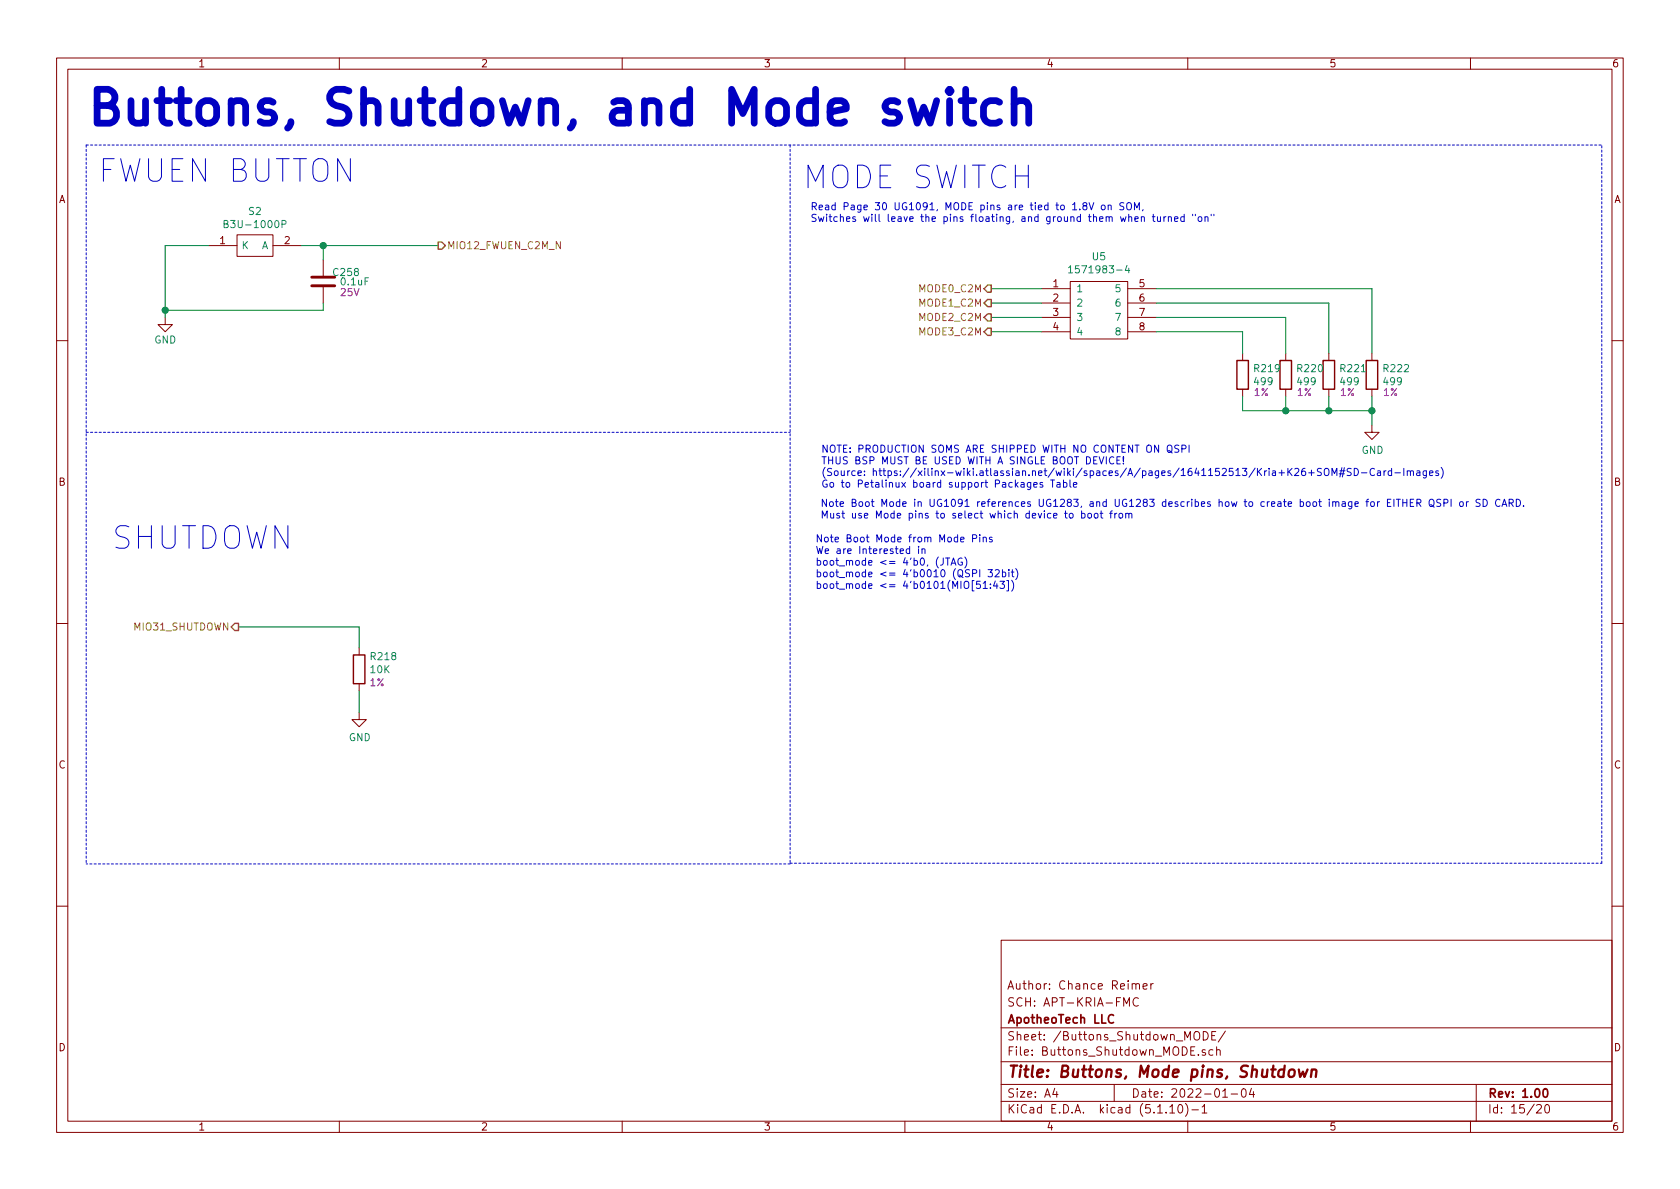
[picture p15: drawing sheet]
<svg xmlns="http://www.w3.org/2000/svg" width="297mm" height="210mm" viewBox="0 0 297 210" stroke-linecap="round" stroke-linejoin="round" font-family="sans-serif">
<defs><g id="words">
<text font-size="8.3" fill="#0000c2" x="15" y="22.1">Buttons, Shutdown, and Mode switch</text>
<g font-size="5.6" fill="#0000c2">
<text x="17.3" y="32.3">FWUEN BUTTON</text>
<text x="141.9" y="33.4">MODE SWITCH</text>
<text x="19.7" y="97.1">SHUTDOWN</text>
</g>
<text font-size="2.8" fill="#840000" x="178" y="190.5">Title: Buttons, Mode pins, Shutdown</text>
<g font-size="2.1" fill="#840000">
<text x="178" y="178">SCH: APT-KRIA-FMC</text>
<text x="178" y="175">Author: Chance Reimer</text>
<text x="178" y="184">Sheet: /Buttons_Shutdown_MODE/</text>
<text x="178" y="181">ApotheoTech LLC</text>
<text x="178" y="186.7">File: Buttons_Shutdown_MODE.sch</text>
<text x="178" y="196.9">KiCad E.D.A. kicad (5.1.10)-1</text>
<text x="178" y="194.1">Size: A4</text>
<text x="200" y="194.1">Date: 2022-01-04</text>
<text x="263" y="194.1">Rev: 1.00</text>
<text x="263" y="196.9">Id: 15/20</text>
</g>
<g font-size="1.8" fill="#840000">
<text x="35" y="11.9">1</text>
<text x="85" y="11.9">2</text>
<text x="135" y="11.9">3</text>
<text x="185" y="11.9">4</text>
<text x="235" y="11.9">5</text>
<text x="285" y="11.9">6</text>
<text x="10.4" y="35.9">A</text>
<text x="285.4" y="35.9">A</text>
<text x="38.9" y="43.2">1</text>
<text x="50.3" y="43.2">2</text>
<text x="186.2" y="50.8">1</text>
<text x="186.2" y="53.3">2</text>
<text x="201.4" y="50.8">5</text>
<text x="201.4" y="53.3">6</text>
<text x="186.2" y="55.9">3</text>
<text x="186.2" y="58.4">4</text>
<text x="201.4" y="55.9">7</text>
<text x="201.4" y="58.4">8</text>
<text x="10.4" y="85.9">B</text>
<text x="285.4" y="85.9">B</text>
<text x="10.4" y="135.9">C</text>
<text x="285.4" y="135.9">C</text>
<text x="10.4" y="185.9">D</text>
<text x="285.4" y="185.9">D</text>
<text x="35" y="199.9">1</text>
<text x="85" y="199.9">2</text>
<text x="135" y="199.9">3</text>
<text x="185" y="199.9">4</text>
<text x="235" y="199.9">5</text>
<text x="285" y="199.9">6</text>
</g>
<g font-size="1.8" fill="#008484">
<text x="40.5" y="40.3">B3U-1000P</text>
<text x="44" y="38">S2</text>
<text x="42.7" y="44.1">K</text>
<text x="46.2" y="44.1">A</text>
<text x="193.2" y="46">U5</text>
<text x="59.1" y="48.8">C258</text>
<text x="60.4" y="50.5">0.1uF</text>
<text x="190.1" y="48.3">1571983-4</text>
<text x="190.2" y="51.7">1</text>
<text x="197.4" y="51.7">5</text>
<text x="190.2" y="54.2">2</text>
<text x="190.2" y="56.8">3</text>
<text x="190.2" y="59.3">4</text>
<text x="197.4" y="54.2">6</text>
<text x="197.4" y="56.8">7</text>
<text x="197.4" y="59.3">8</text>
<text x="27.3" y="60.8">GND</text>
<text x="221.9" y="65.8">R219</text>
<text x="229.5" y="65.8">R220</text>
<text x="237.1" y="65.8">R221</text>
<text x="244.8" y="65.8">R222</text>
<text x="221.9" y="68.1">499</text>
<text x="229.5" y="68.1">499</text>
<text x="237.1" y="68.1">499</text>
<text x="244.8" y="68.1">499</text>
<text x="240.7" y="80.3">GND</text>
<text x="65.6" y="119">10K</text>
<text x="65.7" y="116.7">R218</text>
<text x="61.7" y="131.1">GND</text>
</g>
<g font-size="1.8" fill="#0000c2">
<text x="143.3" y="37.2">Read Page 30 UG1091, MODE pins are tied to 1.8V on SOM,</text>
<text x="143.3" y="39.2">Switches will leave the pins floating, and ground them when turned &quot;on&quot;</text>
<text x="145.2" y="80.1">NOTE: PRODUCTION SOMS ARE SHIPPED WITH NO CONTENT ON QSPI</text>
<text x="145.2" y="82.1">THUS BSP MUST BE USED WITH A SINGLE BOOT DEVICE!</text>
<text x="145" y="89.6">Note Boot Mode in UG1091 references UG1283, and UG1283 describes how to create boot image for EITHER QSPI or SD CARD.</text>
<text x="145.2" y="84.2">(Source: https://xilinx-wiki.atlassian.net/wiki/spaces/A/pages/1641152513/Kria+K26+SOM#SD-Card-Images)</text>
<text x="145.2" y="86.2">Go to Petalinux board support Packages Table</text>
<text x="144.1" y="95.9">Note Boot Mode from Mode Pins</text>
<text x="145" y="91.7">Must use Mode pins to select which device to boot from</text>
<text x="144.1" y="98">We are Interested in</text>
<text x="144.1" y="100">boot_mode &lt;= 4'b0, (JTAG)</text>
<text x="144.1" y="102.1">boot_mode &lt;= 4'b0010 (QSPI 32bit)</text>
<text x="144.1" y="104.1">boot_mode &lt;= 4'b0101(MIO[51:43])</text>
</g>
<g font-size="1.8" fill="#848400">
<text x="79" y="44.1">MIO12_FWUEN_C2M_N</text>
<text x="162.7" y="51.7">MODE0_C2M</text>
<text x="162.7" y="56.8">MODE2_C2M</text>
<text x="162.7" y="59.3">MODE3_C2M</text>
<text x="162.7" y="54.2">MODE1_C2M</text>
<text x="23.9" y="111.5">MIO31_SHUTDOWN</text>
</g>
<g font-size="1.8" fill="#840084">
<text x="60.3" y="52.4">25V</text>
<text x="221.7" y="70">1%</text>
<text x="229.4" y="70">1%</text>
<text x="237" y="70">1%</text>
<text x="244.6" y="70">1%</text>
<text x="65.4" y="121.4">1%</text>
</g>
</g></defs>
<g fill="none" stroke="#840000" stroke-width=".18">
<path d="M10 10.3h277v189.9h-277zM12 12.2h273v186.1h-273zM60 10.3v1.9M110 10.3v1.9M160 10.3v1.9M210 10.3v1.9M260 10.3v1.9M29.2 56.1v1.3h1.3l-1.3 1.3-1.3-1.3h1.3M36.8 43.4h5.1M41.9 41.5h6.4v3.8h-6.4zM48.3 43.4h5M57.1 46v2.8"/>
<path d="M57.1 50.8v2.8M184.1 51h5.1M184.1 53.6h5.1M184.1 56.1h5.1M184.1 58.7h5.1M189.2 49.8h10.2v10.1h-10.2zM199.4 51h5.1M199.4 53.6h5.1M199.4 56.1h5.1M199.4 58.7h5.1M10 60.2h2M219.7 62.5v1.2"/>
<path d="M219.7 68.8v1.3M227.3 62.5v1.2M227.3 68.8v1.3M234.9 62.5v1.2M234.9 68.8v1.3M242.6 75.2v1.2h1.2l-1.2 1.3-1.3-1.3h1.3M242.6 62.5v1.2M242.6 68.8v1.3M285 60.2h2M10 110.3h2M63.5 114.5v1.3M285 110.3h2"/>
<path d="M63.5 126v1.2h1.3l-1.3 1.3-1.3-1.3h1.3M63.5 120.9v1.3M10 160.2h2M177 166.3h108v32h-108zM198.7 177.9v-1.5l.5 1.1 .5-1.1v1.5M200.2 174.1l.1-.1a.37 .37 0 0 1 .5 .1v.8M200.8 174.1l.2-.2 .4 .1 .1 .9M201.3 176.6a.7 .7 0 0 0-.9 .2 .7 .7 0 0 0 .1 .9 .55 .55 0 0 0 .8 .1M202.1 174.4l.7-.1v-.3l-.5-.1-.2 .2 .1 .7h.6M203.5 173.9v1M203.9 173.9l-.3 .1-.1 .2M285 160.2h2"/>
<path d="M60 198.3v1.9M110 198.3v1.9M160 198.3v1.9M177 194.8h108M177 191.8h108M177 187.8h108M177 181.8h108M186.5 192.5l-.4 1h1M186.8 193v1M197 191.8v3M206.8 195.8l.5-.5v1.5M206.8 196.8h.9"/>
<path d="M208.5 195.4l.1-.1a.8 .8 0 0 1 .5 .8 .8 .8 0 0 1-.5 .7 1 1 0 0 1-.1-1.4zM209.6 195.1a1.71 1.71 0 0 1 0 2.3M210 198.3v1.9M210.7 196.3h1.2M211.2 182.6l.3-.2a.53 .53 0 0 1 .6 .5v.5a.51 .51 0 0 1-.8 .4 1.05 1.05 0 0 1-.1-1.2zM211.9 186.5v.1M212.5 195.8l.5-.5v1.5M212.5 196.8h.9M212.8 182.4a.76 .76 0 0 1 .8 .8 .76 .76 0 0 1-.8 .7zM213.1 185.7l-.3-.1-.3 .2 .1 .2 .5 .2v.3h-.6M214.2 183.1h.6M214.5 185.7l-.5-.1-.3 .3 .1 .6 .2 .1 .5-.1"/>
<path d="M215 182.4h-.8v1.5h.8M215.1 185.7l.2-.1 .4 .1v.9M215.1 185.1v1.5M216.2 194h.8M216.7 182.3l-1.3 2M217.7 193.5h1.1M219.6 192.7l.4-.2a.94 .94 0 0 1 0 1.5 .82 .82 0 0 1-.4-1.3zM221.3 192.5l-.4 1h.9M221.6 193v1M260 198.3v1.9M261 191.8v6.5M271.7 195.5l.2-.2h.4l.2 .5-.9 1h.9"/>
<path d="M273.3 195.4l.3-.1a.94 .94 0 0 1 0 1.5h-.1a1 1 0 0 1-.2-1.4z"/>
</g>
<path d="M196.9 179.6a.59 .59 0 0 0-.8 0 .59 .59 0 0 0-.1 .7 .56 .56 0 0 0 .2 .5 .56 .56 0 0 0 .7 0M272.9 192.7l.4-.2a.94 .94 0 0 1 0 1.5l-.4-.3-.1-.6z" fill="none" stroke="#840000" stroke-width=".3"/>
<path d="M228 189.3a.53 .53 0 0 1 .5-.2 .53 .53 0 0 1 .4 .4v.6a.54 .54 0 0 1-.6 .4 .54 .54 0 0 1-.5-.4zM229.6 189.1l.3 1.3 .5-.9 .2 .9 .6-1.3M231.9 189.3a.5 .5 0 0 1 .9 .1l-.2 1M232 189.1l-.2 1.3" fill="none" stroke="#840000" stroke-width=".41"/>
<path d="M39.6 39.6l.6-.1v-.4l-.6-.1v1.3h.5l.3-.3v-.2l-.3-.2M49.9 39.6l.6-.1v-.4l-.2-.1h-.4v1.3M188.9 47.3l.4-.3v1.3M188.9 48.3h.7M199.3 46.9l-.3 .9h.7M199.6 47.4v.9" fill="none" stroke="#008484" stroke-width=".18"/>
<path d="M218.7 63.7h2v5.1h-2zM226.3 63.7h2v5.1h-2zM233.9 63.7h2.1v5.1h-2.1zM241.6 63.7h2v5.1h-2zM62.5 115.8h2v5.1h-2z" fill="none" stroke="#840000" stroke-width=".25"/>
<path d="M55.1 49h4.1M55.1 50.5h4.1" fill="none" stroke="#840000" stroke-width=".51"/>
<path d="M15.2 25.6h268M15.2 25.6v127.2M139.7 25.6v127.2M15.2 76.4h124.5M139.7 152.6h143.5M139.7 152.8h-124.5M283.2 152.6v-127" fill="none" stroke="#0000c2" stroke-width=".18" stroke-dasharray=".4 .4"/>
<g fill="none" stroke="#008400" stroke-width=".18">
<path d="M36.8 43.4h-7.6v12.7M53.3 43.4h24.2M57.1 53.6v1.3h-27.9M57.1 43.4v2.6M175.3 51h8.8M175.3 53.6h8.8M175.3 56.1h8.8M175.3 58.7h8.8M204.5 51h38.1v11.5M204.5 53.6h30.4v8.9M204.5 56.1h22.8v6.4M204.5 58.7h15.2v3.8"/>
<path d="M219.7 70.1v2.5h22.9M227.3 70.1v2.5M234.9 70.1v2.5M242.6 70.1v5.1M42.2 110.9h21.3v3.6M63.5 122.2v3.8"/>
</g>
<path d="M77.5 42.8h.6l.6 .6-.6 .7h-.6zM174.6 55.5h.7v1.3h-.7l-.6-.7zM174.6 50.4h.7v1.3h-.7l-.6-.7zM174.6 58h.7v1.3h-.7l-.6-.6zM174.6 53h.7v1.2h-.7l-.6-.6zM41.5 110.2h.7v1.3h-.7l-.6-.6z" fill="none" stroke="#848400" stroke-width=".25"/>
<g fill="none" stroke="#0000c2" stroke-width=".18">
<path d="M191.7 36.4l-.2-.1v-.3l.2-.2 .4 .1v.4l-.5 .1-.1 .2v.3l.2 .2h.4l.1-.2-.1-.4-.2-.1M192.6 35.8l.4 1.3 .4-1.3M194.8 36.3h.3l.3 .2-.1 .6h-.3l-.3-.2zM195.9 36.4l.2-.1h.3l.1 .8M195.9 36.3v.8M198.7 35.9l-.5-.1-.2 .2v.3l.6 .3 .1 .3-.2 .2h-.5M199.3 36l.2-.2a.45 .45 0 0 1 .6 .5v.4l-.2 .4h-.5a1.07 1.07 0 0 1-.1-1.1zM199.6 38.4l.1-.1 .4 .1v.8M200.6 37.1v-1.3l.4 .9 .4-.9v1.3M200.7 38.7l.5-.1v-.2l-.4-.1-.1 .2v.6h.5M201.8 38.4l.2-.1 .3 .1v.8M201.8 38.3v.9"/>
<path d="M202.1 37.1l-.1 .2M203.7 38.3h.5M203.9 37.9v1.1l.3 .2M204.6 38.3l.1 .8 .3 .1 .2-.2M205.2 38.3v.9M205.8 38.3v.9M206.1 38.3l-.3 .3M206.6 38.4l.2-.1 .3 .1v.8M206.6 38.3v.9M207.7 38.7l.6-.1-.1-.2-.4-.1-.1 .2v.6h.5M209.4 38.4l-.4-.1-.2 .3 .1 .5h.5M209.4 37.9v1.3"/>
<path d="M210.9 37.9v.2M211.4 37.9v.2M212 38.4l.3-.1 .1 .1v.7l-.3 .1-.3-.3zM213.1 38.4l.1-.1 .3 .1 .1 .8M213.1 38.3v.9M214.1 37.9v.2M214.6 37.9v.2M206.4 78.9a.45 .45 0 0 1 .8 0 .88 .88 0 0 1-.3 1.1l-.3-.1a1.07 1.07 0 0 1-.2-1zM206.6 79.7l.7 .4M208.4 78.8l-.5-.1-.2 .1v.4l.6 .2 .1 .4-.2 .2-.5-.1M209 79.4l.6-.1 .1-.2-.1-.3-.2-.1h-.4v1.3M210.2 78.7v1.3"/>
<path d="M160.8 97.1l-.3-.1-.3 .3 .2 .5h.4M160.8 96.6v1.3M162.4 96.6v.1M162.4 97v.9M163 97.2l.2-.2 .3 .1 .1 .8M163 97v.9M166.8 98.7v.9l-.2 .3h-.3M167.2 98.7h.7M167.6 98.7v1.2M168.1 99.9l.5-1.2 .4 1.2M168.3 99.6h.6M169.8 95.4l.7-.1-.1-.3h-.4l-.2 .2 .1 .6h.5"/>
<path d="M170.1 98.7a.59 .59 0 0 0-.7 .6 .59 .59 0 0 0 .7 .6l.1-.5h-.3M170.6 98.5a1.47 1.47 0 0 1 0 1.9M172 95.2l.6-.1v-.4l-.6-.1v1.2M173.2 94.6v.1M173.2 95v.8M173.8 95.1l.2-.1h.3l.1 .8M173.8 95v.8M175.4 95h-.3l-.2 .2 .1 .1 .4 .2v.3h-.5M182.8 85.7l.6-.1-.1-.2-.3-.1-.2 .2v.6h.5M184.4 85.4l-.4-.1-.1 .2v.2l.5 .1v.3h-.5M186.1 84.9v1.3M186.9 85.4h.5v.8"/>
<path d="M187.4 85.6l-.4 .1-.2 .1 .1 .3h.5M188 85.4l.4-.1 .2 .2-.1 .6h-.5M188 84.9v1.3M189.2 90.8h.3l.2 .2-.1 .6h-.3l-.2-.2zM189.2 84.9v1.1l.2 .2M189.8 85.7l.6-.1-.1-.2-.3-.1-.2 .2 .1 .6h.4M191.2 90.8h.4l.2 .2-.1 .6h-.5M191.2 90.3v1.3M192.4 90.9l.2-.1 .3 .1 .1 .5-.1 .2h-.3l-.2-.1zM193.6 90.8h.3l.2 .1-.1 .7h-.3l-.2-.2zM194.3 80.8l.4 1.2 .5-1.2M194.5 90.8h.5"/>
<path d="M194.7 90.3v1.1l.3 .2M195.6 80.8v1.2M196.2 90.8h.5M196.7 90.3l-.3 .2v1.1M196.9 80.9a.6 .6 0 0 0-.8 .4 .6 .6 0 0 0 .6 .7l.2-.1M197.1 90.8v.8M197.5 90.8l-.4 .2M197.5 81.4h.4M197.9 90.8h.3l.3 .1v.5l-.1 .2h-.3l-.2-.1zM198.1 80.8h-.6v1.2h.6M198.6 81.9v.1M198.6 80.8v.8"/>
<path d="M199 90.9l.2-.1h.3l.1 .8M199 90.8v.8M199.6 91l.2-.2h.3v.8M230.7 82.8h-.2a.79 .79 0 0 0-.1 1.3l.4-.1v-.6l-.4-.1-.3 .3M231.4 83.6h1M231.9 83.1v1M233.6 82.9l-.5-.1-.1 .2v.3l.5 .3 .1 .3-.2 .2-.5-.1M234.2 83l.2-.2a.45 .45 0 0 1 .6 .5v.4l-.2 .3h-.5a1.07 1.07 0 0 1-.1-1zM235.5 84.1v-1.3l.4 .9 .5-.9v1.3M236.8 83.8h.9M236.9 83.3h.9M237.3 82.7l-.4 1.6"/>
<path d="M237.7 82.7l-.4 1.6M238.9 82.9l-.5-.1-.2 .2v.3l.6 .3 .1 .3-.2 .2-.5-.1M239.4 82.8a.64 .64 0 0 1 .8 .7 .64 .64 0 0 1-.8 .6zM240.7 83.6h1M243 83a.51 .51 0 0 0-.6-.1 .51 .51 0 0 0-.2 .7 .46 .46 0 0 0 .3 .5 .46 .46 0 0 0 .5-.1M243.6 83.3h.4l.1 .8M244.1 83.6h-.4l-.2 .2 .1 .2h.5M244.7 83.3v.8M245.1 83.3l-.4 .2M246 83.3h-.3l-.3 .2 .2 .5h.4M246 82.8v1.3M246.6 83.6h1"/>
<path d="M248 88.3v1.3M248 88.9h.7M248.2 82.8v1.3M248.7 88.3v1.3M248.8 83.4l.2-.1h.3l.1 .8M248.8 83.3v.8M249.4 88.9h.4M249.4 83.4l.2-.1h.3v.8M250 88.3h-.6v1.3h.6M250.5 88.9l.7-.1v-.4l-.2-.1h-.5v1.3M250.5 83.3h.5l.1 .8M250.8 88.9l.4 .7"/>
<path d="M251.1 83.6h-.5l-.2 .2 .1 .2h.6M252.2 83.3l-.1 1.1-.1 .1-.3-.1M252.2 83.3h-.4l-.2 .2 .1 .5h.5M252.8 88.5l.2-.2a.47 .47 0 0 1 .5 .4v.7l-.3 .2-.3-.1a1 1 0 0 1-.1-1zM252.8 83.7l.6-.1-.1-.3h-.4l-.1 .1v.6h.5M252.9 89.2l.7 .5M254.3 83.3h-.3l-.2 .1 .1 .2 .4 .1v.3h-.5M254.7 88.4l-.4-.1-.2 .1v.4l.6 .3v.2l-.2 .3-.5-.1M254.8 82.6a1.47 1.47 0 0 1 0 2M255.3 88.9l.7-.1v-.4l-.2-.1h-.5v1.3M256.6 88.3v1.3M258.2 88.8l.3-.1 .2 .1-.1 .7-.3 .1-.2-.3z"/>
<path d="M259.3 88.7v.9M259.6 88.7l-.3 .2M261.7 88.4l-.5-.1-.2 .2 .1 .3 .5 .3v.3l-.2 .2-.4-.1M262.2 88.3a.64 .64 0 0 1 .8 .6 .64 .64 0 0 1-.8 .7zM265.2 88.4a.6 .6 0 0 0-.8 .4 .6 .6 0 0 0 .6 .8l.2-.2M265.6 89.6l.4-1.3 .4 1.3M265.7 89.2h.6M266.8 88.9l.7-.1v-.4l-.7-.1v1.3M267.1 88.9l.5 .7M268.1 88.3a.64 .64 0 0 1 .7 .6 .64 .64 0 0 1-.7 .7zM269.4 89.4v.2M173.2 100.7v1.3"/>
<path d="M173.3 102.8h-.6l-.1 .6 .2-.1 .5 .1v.5l-.2 .2-.5-.2M173.8 103.1l.4-.3v1.3M173.8 104.1h.8M174.7 100.7h.8l-.4 .5 .3 .1v.6l-.5 .1-.2-.1M175.1 103.9v.2M175.1 103.3v.1M176 100.9l.5-.2 .2 .4-.1 .2-.7 .7h.8M176 102.7l-.3 .9h.8M176.3 103.2v.9M176.8 102.8h.8l-.4 .5 .3 .1 .1 .4-.3 .3-.5-.2M177.2 101.2h.4l.2 .2-.1 .5h-.5M177.2 100.7v1.3"/>
<path d="M178 102.7h.3v1.8h-.3M178.4 100.7v.2M178.4 101.2v.8M178.8 101.2h.5M178.9 102.6a1.47 1.47 0 0 1 0 1.9M179 100.7v1.1l.3 .2M179.6 100.6a1.4 1.4 0 0 1 0 1.9"/>
</g>
<path d="M167.9 15.8l-.3 .3 .3 .3 .3-.3-.3-.3v.6M167.9 17.8v4M169.9 17.8h2.3M170.7 15.8v5.1l.3 .6 .6 .3h.6M176.7 18.1l-.5-.3h-1.2l-.8 .6-.3 .5v1.7l.5 .9 .6 .3h1.2l.5-.3M179.3 18.4a1.66 1.66 0 0 1 2.3-.3l.3 .6v3.1M179.3 15.8v6" fill="none" stroke="#0000c2" stroke-width="1.2"/>
<g fill="#008400" stroke="#008400" stroke-width=".25">
<circle cx="242.6" cy="72.6" r=".51"/>
<circle cx="227.3" cy="72.6" r=".51"/>
<circle cx="29.2" cy="54.9" r=".51"/>
<circle cx="235" cy="72.6" r=".51"/>
<circle cx="57.2" cy="43.4" r=".51"/>
</g>
<use href="#words"/>
</svg>
